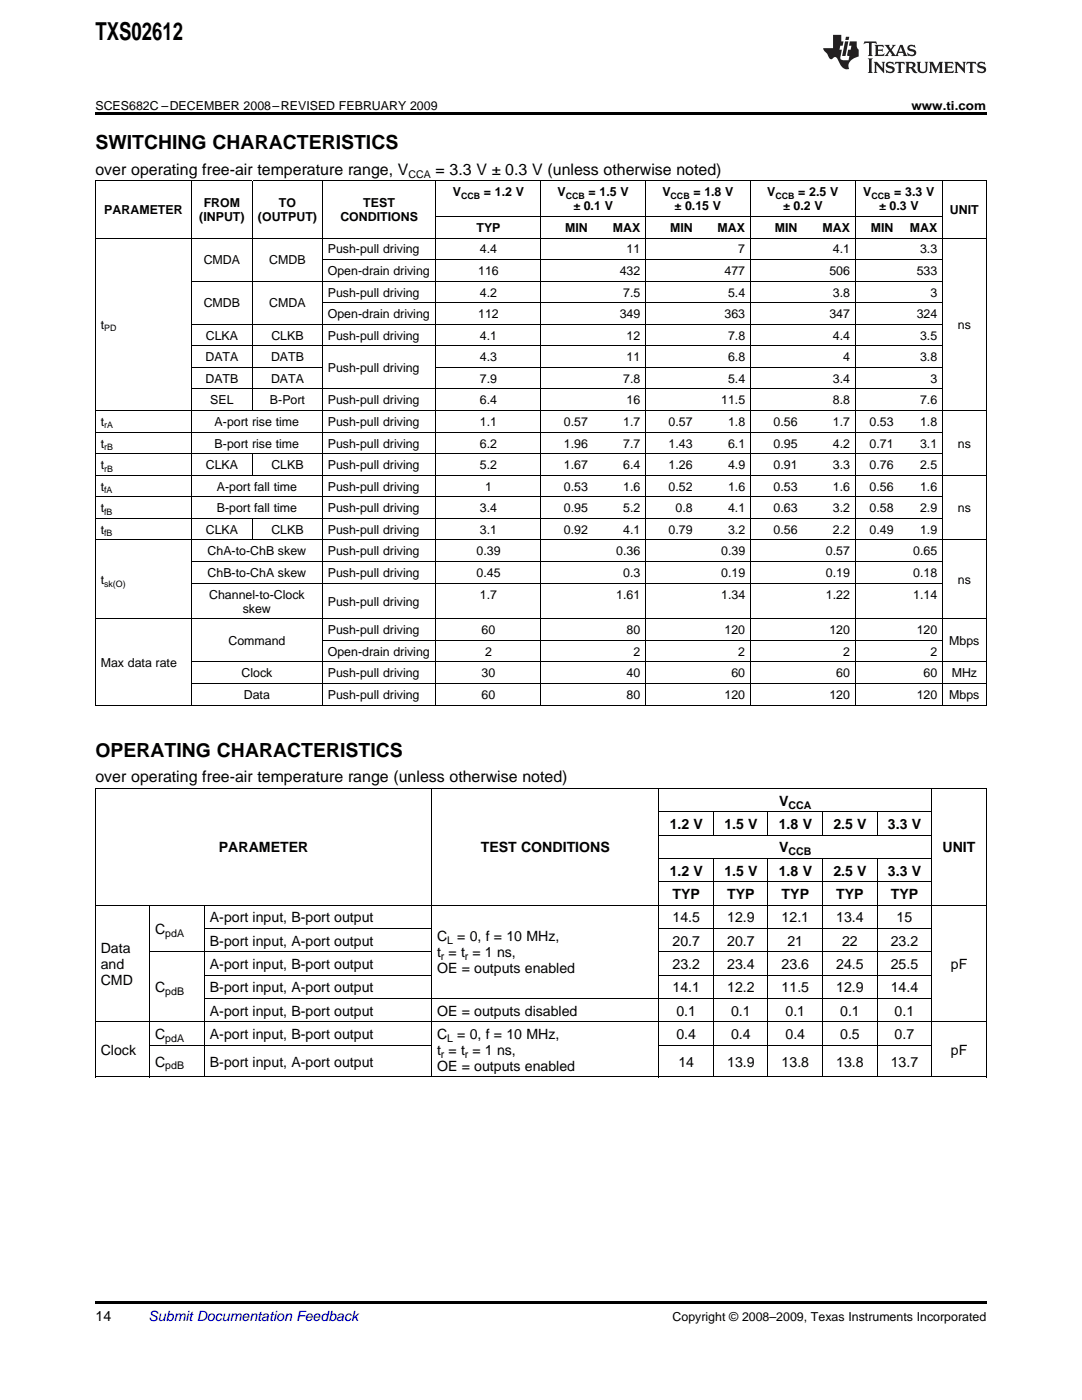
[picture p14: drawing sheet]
<svg xmlns="http://www.w3.org/2000/svg" width="216mm" height="279mm" viewBox="0 0 216 279" stroke-linecap="round" stroke-linejoin="round" font-family="sans-serif">
<defs><g id="words">
<text font-size="4.9" x="19" y="7.9">TXS02612</text>
<g font-size="3.9">
<text x="19" y="29.7">SWITCHING CHARACTERISTICS</text>
<text x="19" y="151">OPERATING CHARACTERISTICS</text>
</g>
<g font-size="3.2">
<text x="19" y="34.9">over operating free-air temperature range, V</text>
<text x="86.9" y="34.9">= 3.3 V ± 0.3 V (unless otherwise noted)</text>
<text x="19" y="156.1">over operating free-air temperature range (unless otherwise noted)</text>
</g>
<g font-size="2.8">
<text x="155.5" y="160.8">V</text>
<text x="133.6" y="165.5">1.2 V</text>
<text x="144.5" y="165.5">1.5 V</text>
<text x="155.4" y="165.5">1.8 V</text>
<text x="166.3" y="165.5">2.5 V</text>
<text x="177.2" y="165.5">3.3 V</text>
<text x="43.7" y="170.1">PARAMETER</text>
<text x="95.9" y="170.1">TEST CONDITIONS</text>
<text x="155.5" y="170.1">V</text>
<text x="188.1" y="170.1">UNIT</text>
<text x="133.6" y="174.8">1.2 V</text>
<text x="134.2" y="179.4">TYP</text>
<text x="144.5" y="174.8">1.5 V</text>
<text x="145.1" y="179.4">TYP</text>
<text x="155.4" y="174.8">1.8 V</text>
<text x="156" y="179.4">TYP</text>
<text x="166.3" y="174.8">2.5 V</text>
<text x="166.9" y="179.4">TYP</text>
<text x="177.2" y="174.8">3.3 V</text>
<text x="177.7" y="179.4">TYP</text>
<text x="41.9" y="184.1">A-port input, B-port output</text>
<text x="134.2" y="184.1">14.5</text>
<text x="145.1" y="184.1">12.9</text>
<text x="156" y="184.1">12.1</text>
<text x="166.9" y="184.1">13.4</text>
<text x="178.9" y="184.1">15</text>
<text x="20.1" y="190.2">Data</text>
<text x="31" y="186.4">C</text>
<text x="41.9" y="188.7">B-port input, A-port output</text>
<text x="87.2" y="187.9">C</text>
<text x="87.2" y="191.1">t = t = 1 ns,</text>
<text x="91.2" y="187.9">= 0, f = 10 MHz,</text>
<text x="134.2" y="188.7">20.7</text>
<text x="145.1" y="188.7">20.7</text>
<text x="157.1" y="188.7">21</text>
<text x="168" y="188.7">22</text>
<text x="177.7" y="188.7">23.2</text>
<text x="20.1" y="193.4">and</text>
<text x="20.1" y="196.6">CMD</text>
<text x="41.9" y="193.4">A-port input, B-port output</text>
<text x="87.2" y="194.2">OE = outputs enabled</text>
<text x="134.2" y="193.4">23.2</text>
<text x="145.1" y="193.4">23.4</text>
<text x="156" y="193.4">23.6</text>
<text x="166.9" y="193.4">24.5</text>
<text x="177.7" y="193.4">25.5</text>
<text x="189.7" y="193.4">pF</text>
<text x="31" y="198">C</text>
<text x="41.9" y="198">B-port input, A-port output</text>
<text x="41.9" y="202.7">A-port input, B-port output</text>
<text x="87.2" y="202.7">OE = outputs disabled</text>
<text x="134.2" y="198">14.1</text>
<text x="135" y="202.7">0.1</text>
<text x="145.1" y="198">12.2</text>
<text x="145.9" y="202.7">0.1</text>
<text x="156" y="198">11.5</text>
<text x="156.7" y="202.7">0.1</text>
<text x="166.9" y="198">12.9</text>
<text x="167.6" y="202.7">0.1</text>
<text x="177.7" y="198">14.4</text>
<text x="178.5" y="202.7">0.1</text>
<text x="31" y="207.4">C</text>
<text x="41.9" y="207.4">A-port input, B-port output</text>
<text x="87.2" y="207.4">C</text>
<text x="91.2" y="207.4">= 0, f = 10 MHz,</text>
<text x="135" y="207.4">0.4</text>
<text x="145.9" y="207.4">0.4</text>
<text x="156.7" y="207.4">0.4</text>
<text x="167.6" y="207.4">0.5</text>
<text x="178.5" y="207.4">0.7</text>
<text x="20.1" y="210.5">Clock</text>
<text x="31" y="212.9">C</text>
<text x="41.9" y="212.9">B-port input, A-port output</text>
<text x="87.2" y="210.5">t = t = 1 ns,</text>
<text x="87.2" y="213.7">OE = outputs enabled</text>
<text x="135.4" y="212.9">14</text>
<text x="145.1" y="212.9">13.9</text>
<text x="156" y="212.9">13.8</text>
<text x="166.9" y="212.9">13.8</text>
<text x="177.7" y="212.9">13.7</text>
<text x="189.7" y="210.5">pF</text>
<text x="19" y="263.6">14</text>
</g>
<text font-size="2.8" fill="#0000c8" x="29.6" y="263.6">Submit Documentation Feedback</text>
<g font-size="2.5">
<text x="19" y="21.9">SCES682C –DECEMBER 2008–REVISED FEBRUARY 2009</text>
<text x="181.9" y="21.9">www.ti.com</text>
<text x="40.6" y="41.3">FROM</text>
<text x="55.7" y="41.3">TO</text>
<text x="72.5" y="41.3">TEST</text>
<text x="90.4" y="39.2">V</text>
<text x="96.6" y="39.2">= 1.2 V</text>
<text x="111.3" y="39.2">V</text>
<text x="114.4" y="42">± 0.1 V</text>
<text x="117.4" y="39.2">= 1.5 V</text>
<text x="132.2" y="39.2">V</text>
<text x="134.6" y="42">± 0.15 V</text>
<text x="138.4" y="39.2">= 1.8 V</text>
<text x="153.1" y="39.2">V</text>
<text x="156.2" y="42">± 0.2 V</text>
<text x="159.3" y="39.2">= 2.5 V</text>
<text x="172.3" y="39.2">V</text>
<text x="175.4" y="42">± 0.3 V</text>
<text x="178.4" y="39.2">= 3.3 V</text>
<text x="20.8" y="42.7">PARAMETER</text>
<text x="39.8" y="44.1">(INPUT)</text>
<text x="51.5" y="44.1">(OUTPUT)</text>
<text x="67.9" y="44.1">CONDITIONS</text>
<text x="95.1" y="46.3">TYP</text>
<text x="112.8" y="46.3">MIN</text>
<text x="122.3" y="46.3">MAX</text>
<text x="133.7" y="46.3">MIN</text>
<text x="143.2" y="46.3">MAX</text>
<text x="154.6" y="46.3">MIN</text>
<text x="164.1" y="46.3">MAX</text>
<text x="173.8" y="46.3">MIN</text>
<text x="181.5" y="46.3">MAX</text>
<text x="189.5" y="42.7">UNIT</text>
<text x="40.6" y="52.7">CMDA</text>
<text x="53.7" y="52.7">CMDB</text>
<text x="65.4" y="50.6">Push-pull driving</text>
<text x="95.7" y="50.6">4.4</text>
<text x="125" y="50.6">11</text>
<text x="147.3" y="50.6">7</text>
<text x="166.2" y="50.6">4.1</text>
<text x="183.6" y="50.6">3.3</text>
<text x="65.4" y="54.9">Open-drain driving</text>
<text x="65.4" y="59.2">Push-pull driving</text>
<text x="95.4" y="54.9">116</text>
<text x="95.7" y="59.2">4.2</text>
<text x="123.6" y="54.9">432</text>
<text x="124.4" y="59.2">7.5</text>
<text x="144.6" y="54.9">477</text>
<text x="145.3" y="59.2">5.4</text>
<text x="165.5" y="54.9">506</text>
<text x="166.2" y="59.2">3.8</text>
<text x="182.9" y="54.9">533</text>
<text x="185.7" y="59.2">3</text>
<text x="20.1" y="65.7">t</text>
<text x="40.6" y="61.3">CMDB</text>
<text x="53.7" y="61.3">CMDA</text>
<text x="65.4" y="63.5">Open-drain driving</text>
<text x="95.4" y="63.5">112</text>
<text x="123.6" y="63.5">349</text>
<text x="144.6" y="63.5">363</text>
<text x="165.5" y="63.5">347</text>
<text x="182.9" y="63.5">324</text>
<text x="191.1" y="65.7">ns</text>
<text x="41.1" y="67.8">CLKA</text>
<text x="54.2" y="67.8">CLKB</text>
<text x="65.4" y="67.8">Push-pull driving</text>
<text x="95.7" y="67.8">4.1</text>
<text x="125" y="67.8">12</text>
<text x="145.3" y="67.8">7.8</text>
<text x="166.2" y="67.8">4.4</text>
<text x="183.6" y="67.8">3.5</text>
<text x="41" y="72.1">DATA</text>
<text x="41" y="76.4">DATB</text>
<text x="54.1" y="72.1">DATB</text>
<text x="54.1" y="76.4">DATA</text>
<text x="65.4" y="74.3">Push-pull driving</text>
<text x="95.7" y="72.1">4.3</text>
<text x="95.7" y="76.4">7.9</text>
<text x="124.4" y="76.4">7.8</text>
<text x="125" y="72.1">11</text>
<text x="145.3" y="72.1">6.8</text>
<text x="145.3" y="76.4">5.4</text>
<text x="166.2" y="76.4">3.4</text>
<text x="168.2" y="72.1">4</text>
<text x="183.6" y="72.1">3.8</text>
<text x="185.7" y="76.4">3</text>
<text x="41.9" y="80.7">SEL</text>
<text x="53.9" y="80.7">B-Port</text>
<text x="65.4" y="80.7">Push-pull driving</text>
<text x="95.7" y="80.7">6.4</text>
<text x="125" y="80.7">16</text>
<text x="143.9" y="80.7">11.5</text>
<text x="166.2" y="80.7">8.8</text>
<text x="183.6" y="80.7">7.6</text>
<text x="20.1" y="85">t</text>
<text x="20.1" y="89.3">t</text>
<text x="42.8" y="85">A-port rise time</text>
<text x="42.8" y="89.3">B-port rise time</text>
<text x="65.4" y="85">Push-pull driving</text>
<text x="65.4" y="89.3">Push-pull driving</text>
<text x="95.7" y="85">1.1</text>
<text x="95.7" y="89.3">6.2</text>
<text x="112.5" y="85">0.57</text>
<text x="112.5" y="89.3">1.96</text>
<text x="124.4" y="85">1.7</text>
<text x="124.4" y="89.3">7.7</text>
<text x="133.4" y="85">0.57</text>
<text x="133.4" y="89.3">1.43</text>
<text x="145.3" y="85">1.8</text>
<text x="145.3" y="89.3">6.1</text>
<text x="154.3" y="85">0.56</text>
<text x="154.3" y="89.3">0.95</text>
<text x="166.2" y="85">1.7</text>
<text x="166.2" y="89.3">4.2</text>
<text x="173.5" y="85">0.53</text>
<text x="173.5" y="89.3">0.71</text>
<text x="183.6" y="85">1.8</text>
<text x="183.6" y="89.3">3.1</text>
<text x="191.1" y="89.3">ns</text>
<text x="20.1" y="93.6">t</text>
<text x="41.1" y="93.6">CLKA</text>
<text x="54.2" y="93.6">CLKB</text>
<text x="65.4" y="93.6">Push-pull driving</text>
<text x="95.7" y="93.6">5.2</text>
<text x="112.5" y="93.6">1.67</text>
<text x="124.4" y="93.6">6.4</text>
<text x="133.4" y="93.6">1.26</text>
<text x="145.3" y="93.6">4.9</text>
<text x="154.3" y="93.6">0.91</text>
<text x="166.2" y="93.6">3.3</text>
<text x="173.5" y="93.6">0.76</text>
<text x="183.6" y="93.6">2.5</text>
<text x="20.1" y="97.9">t</text>
<text x="43.3" y="97.9">A-port fall time</text>
<text x="65.4" y="97.9">Push-pull driving</text>
<text x="96.8" y="97.9">1</text>
<text x="112.5" y="97.9">0.53</text>
<text x="124.4" y="97.9">1.6</text>
<text x="133.4" y="97.9">0.52</text>
<text x="145.3" y="97.9">1.6</text>
<text x="154.3" y="97.9">0.53</text>
<text x="166.2" y="97.9">1.6</text>
<text x="173.5" y="97.9">0.56</text>
<text x="183.6" y="97.9">1.6</text>
<text x="20.1" y="102.2">t</text>
<text x="20.1" y="106.5">t</text>
<text x="41.1" y="106.5">CLKA</text>
<text x="43.3" y="102.2">B-port fall time</text>
<text x="54.2" y="106.5">CLKB</text>
<text x="65.4" y="102.2">Push-pull driving</text>
<text x="65.4" y="106.5">Push-pull driving</text>
<text x="95.7" y="102.2">3.4</text>
<text x="95.7" y="106.5">3.1</text>
<text x="112.5" y="102.2">0.95</text>
<text x="112.5" y="106.5">0.92</text>
<text x="124.4" y="102.2">5.2</text>
<text x="124.4" y="106.5">4.1</text>
<text x="133.4" y="106.5">0.79</text>
<text x="134.8" y="102.2">0.8</text>
<text x="145.3" y="102.2">4.1</text>
<text x="145.3" y="106.5">3.2</text>
<text x="154.3" y="102.2">0.63</text>
<text x="154.3" y="106.5">0.56</text>
<text x="166.2" y="102.2">3.2</text>
<text x="166.2" y="106.5">2.2</text>
<text x="173.5" y="102.2">0.58</text>
<text x="173.5" y="106.5">0.49</text>
<text x="183.6" y="102.2">2.9</text>
<text x="183.6" y="106.5">1.9</text>
<text x="191.1" y="102.2">ns</text>
<text x="41.4" y="110.8">ChA-to-ChB skew</text>
<text x="65.4" y="110.8">Push-pull driving</text>
<text x="95.1" y="110.8">0.39</text>
<text x="123" y="110.8">0.36</text>
<text x="143.9" y="110.8">0.39</text>
<text x="164.8" y="110.8">0.57</text>
<text x="182.2" y="110.8">0.65</text>
<text x="20.1" y="116.6">t</text>
<text x="41.4" y="115.1">ChB-to-ChA skew</text>
<text x="41.7" y="119.5">Channel-to-Clock</text>
<text x="65.4" y="115.1">Push-pull driving</text>
<text x="95.1" y="115.1">0.45</text>
<text x="95.7" y="119.5">1.7</text>
<text x="123" y="119.5">1.61</text>
<text x="124.4" y="115.1">0.3</text>
<text x="143.9" y="115.1">0.19</text>
<text x="143.9" y="119.5">1.34</text>
<text x="164.8" y="115.1">0.19</text>
<text x="164.8" y="119.5">1.22</text>
<text x="182.2" y="115.1">0.18</text>
<text x="182.2" y="119.5">1.14</text>
<text x="191.1" y="116.6">ns</text>
<text x="48.4" y="122.3">skew</text>
<text x="65.4" y="120.9">Push-pull driving</text>
<text x="45.6" y="128.7">Command</text>
<text x="65.4" y="126.6">Push-pull driving</text>
<text x="65.4" y="130.9">Open-drain driving</text>
<text x="96.1" y="126.6">60</text>
<text x="96.8" y="130.9">2</text>
<text x="125" y="126.6">80</text>
<text x="126.4" y="130.9">2</text>
<text x="144.6" y="126.6">120</text>
<text x="147.3" y="130.9">2</text>
<text x="165.5" y="126.6">120</text>
<text x="168.2" y="130.9">2</text>
<text x="182.9" y="126.6">120</text>
<text x="185.7" y="130.9">2</text>
<text x="189.4" y="128.7">Mbps</text>
<text x="20.1" y="133">Max data rate</text>
<text x="48.2" y="135.2">Clock</text>
<text x="65.4" y="135.2">Push-pull driving</text>
<text x="96.1" y="135.2">30</text>
<text x="125" y="135.2">40</text>
<text x="145.9" y="135.2">60</text>
<text x="166.9" y="135.2">60</text>
<text x="184.3" y="135.2">60</text>
<text x="189.9" y="135.2">MHz</text>
<text x="48.6" y="139.5">Data</text>
<text x="65.4" y="139.5">Push-pull driving</text>
<text x="96.1" y="139.5">60</text>
<text x="125" y="139.5">80</text>
<text x="144.6" y="139.5">120</text>
<text x="165.5" y="139.5">120</text>
<text x="182.9" y="139.5">120</text>
<text x="189.4" y="139.5">Mbps</text>
<text x="134.2" y="263.6">Copyright © 2008–2009, Texas Instruments Incorporated</text>
</g>
<g font-size="2.1">
<text x="81.5" y="35.5">CCA</text>
<text x="157.3" y="161.4">CCA</text>
<text x="157.3" y="170.7">CCB</text>
<text x="33" y="187">pdA</text>
<text x="88" y="191.6">r</text>
<text x="89.2" y="188.5">L</text>
<text x="92.7" y="191.6">r</text>
<text x="33" y="198.6">pdB</text>
<text x="33" y="207.9">pdA</text>
<text x="89.2" y="207.9">L</text>
<text x="33" y="213.4">pdB</text>
<text x="88" y="211.1">r</text>
<text x="92.7" y="211.1">r</text>
</g>
<g font-size="1.8">
<text x="92" y="39.7">CCB</text>
<text x="112.9" y="39.7">CCB</text>
<text x="133.8" y="39.7">CCB</text>
<text x="154.7" y="39.7">CCB</text>
<text x="173.9" y="39.7">CCB</text>
<text x="20.8" y="66.1">PD</text>
<text x="20.8" y="85.5">rA</text>
<text x="20.8" y="89.8">rB</text>
<text x="20.8" y="94.1">rB</text>
<text x="20.8" y="98.4">fA</text>
<text x="20.8" y="102.7">fB</text>
<text x="20.8" y="107">fB</text>
<text x="20.8" y="117.1">sk(O)</text>
</g>
</g></defs>
<g fill="#231f20">
<path d="M172.5 8.3l-.1 .5 .4-.2h.6v.1v2.1l-.2 .4h.9l-.2-.4v-2.1l.1-.1h.5l.5 .2-.2-.5zM174.5 9l.2 .3v1.5l-.2 .4h1.8l.2-.6a1.04 1.04 0 0 1-1.3 .2v-.7h.6l.3 .2v-.6l-.3 .2h-.6v-.6l.8-.1 .4 .3-.2-.5zM176.5 9l.9 1.1-.9 1.1h.8l-.2-.2 .4-.7 .5 .7-.2 .2h1.5l-.2-.2 .2-.4h.9l.1 .4-.2 .2h1l-.3-.3-.7-1.9h-.5l-.9 2-.8-1 .9-1h-.8l.1 .3-.4 .5-.3-.6 .1-.2zM179.7 9.3l.4 1h-.7zM181.3 9.1a.63 .63 0 0 0-.2 .7 .63 .63 0 0 0 .6 .4l.6 .2 .1 .2a.75 .75 0 0 1-.7 .4 .75 .75 0 0 1-.6-.5l.1 .7 .1-.1a1.11 1.11 0 0 0 1.5-.6 1.13 1.13 0 0 0-1.2-.8l-.1-.4a1.04 1.04 0 0 1 1.2 .2l-.2-.5-.2 .1-.4-.2zM173.2 11.7l.2 .3v2.2l-.2 .4h1l-.3-.4v-2.2l.3-.3zM174.3 12.3l.3 .4v1.5l-.3 .4h.8l-.2-.4v-1.3l1.5 1.7v-1.9l.2-.4h-.7l.2 .4v.9l-1.1-1.3zM177 12.5a.62 .62 0 0 0-.2 .7 .62 .62 0 0 0 .6 .4l.6 .1 .1 .3a.76 .76 0 0 1-.7 .3 .76 .76 0 0 1-.7-.4l.2 .7 .1-.1a1.11 1.11 0 0 0 1.5-.6 1.13 1.13 0 0 0-1.2-.8l-.1-.4a1.04 1.04 0 0 1 1.2 .2l-.2-.6-.2 .1-.5-.1zM178.7 12.3l-.2 .7a.61 .61 0 0 1 .8-.4v1.6l-.2 .4h.9l-.2-.4v-1.6a.63 .63 0 0 1 .7 .4l-.1-.7zM180.6 12.3l.3 .4v1.5l-.3 .4h1l-.2-.2-.1-.8 .6 .2a.76 .76 0 0 0 1.2 .7l-1-1a.58 .58 0 0 0 .6-.5 .58 .58 0 0 0-.5-.6zM181.4 12.7l.1-.1a.45 .45 0 0 1 .5 .1 .45 .45 0 0 1 .1 .5l-.8 .2zM182.9 12.3l.2 .2a2.17 2.17 0 0 0 .3 1.9 .99 .99 0 0 0 1.6-.6v-1.1l.2-.4h-.7l.2 .2a1.92 1.92 0 0 1-.2 1.8 .6 .6 0 0 1-.9-.5v-1.1l.2-.4zM185.4 12.3l.2 .4v1.5l-.2 .4h.7l-.2-.4v-1.4l.8 1.8 .8-1.8v1.4l-.2 .4h.9l-.2-.4v-1.5l.2-.4h-.8l-.6 1.5-.6-1.5zM188.4 12.3l.2 .4v1.5l-.2 .4h1.8l.1-.6a1.04 1.04 0 0 1-1.2 .2v-.7h.5l.4 .2v-.6l-.4 .2h-.5v-.7h.8l.3 .3-.1-.6zM190.5 12.3l.2 .4v1.5l-.2 .4h.7l-.2-.4v-1.3l1.5 1.7v-1.9l.2-.4h-.7l.2 .4v.9l-1.1-1.3zM192.9 12.3l-.1 .7a.61 .61 0 0 1 .7-.4l.1 1.6-.3 .4h1l-.3-.4 .1-1.6a.63 .63 0 0 1 .7 .4l-.1-.7zM195.2 12.5a.62 .62 0 0 0-.2 .7 .62 .62 0 0 0 .6 .4l.6 .1 .1 .3a.76 .76 0 0 1-.7 .3 .76 .76 0 0 1-.6-.4l.1 .7 .1-.1a1.11 1.11 0 0 0 1.6-.6 1.13 1.13 0 0 0-1.3-.8l-.1-.4a1.04 1.04 0 0 1 1.2 .2l-.1-.6-.2 .1-.5-.1z"/>
<path d="M166.2 7v2.6h-1.9v.4l.8 .9a.91 .91 0 0 0 1 .9 .56 .56 0 0 1 .5-.4 .56 .56 0 0 1 .5 .3l.4 .8a1.53 1.53 0 0 0 1.9 1.2 1.54 1.54 0 0 1 1-2.1l.9-.3v-1.4a1.52 1.52 0 0 1-.4-1.6h-1.3l-.2 .8h.5l-.2 .8h-.5l-.1 1v.2l.4 .1-.2 .8a1.93 1.93 0 0 1-1.6-.2l.3-1.9h-.5l.2-.8h.4l.2-.8h-.4v-1.3zM168.6 8.3l-.6 2.9h.7l.6-2.9zM168.8 7.3l-.1 .7h.6l.2-.7z"/>
</g>
<path d="M19 22.5h177.8v.5h-177.8zM19 259.7h177.8v.5h-177.8z" fill="#000"/>
<g fill="none" stroke="#000" stroke-width=".2">
<path d="M19 36.1h177.8M19.1 36.1v104.7M38.2 36.1v104.7M50.4 36.1v45.9M64.3 36.1v104.7M87 36.1v104.7M107.9 36.1v104.7M128.8 36.1v104.7M149.7 36.1v104.7M170.6 36.1v104.7M188 36.1v104.7M196.8 36.1v104.7"/>
<path d="M19 47.5h177.8M38.2 56.1h149.9M64.3 51.8h123.8M87 43.2h101.1M38.2 77.6h149.9M38.2 73.3h26.1M38.2 69h149.9M38.2 64.7h149.9M64.3 60.4h123.8M87 73.3h101.1M19 99.1h169.1M19 94.8h177.8"/>
<path d="M19 90.5h169.1M19 86.2h169.1M19 81.9h177.8M50.4 90.6v4.3M19 107.8h177.8M19 103.5h169.1M38.2 116.4h149.9M38.2 112.1h149.9M50.4 103.5v4.3M19 123.5h177.8M38.2 136.4h158.6M38.2 132.1h158.6"/>
<path d="M64.3 127.8h123.8M19 157.4h177.8M19 140.7h177.8M19.1 157.4v57.6M86.1 157.4v57.6M131.5 157.4v57.6M185.9 157.4v57.6M196.8 157.4v57.6M131.5 176h54.4M131.5 171.3h54.4M131.5 166.7h54.4M131.5 162h54.4"/>
<path d="M142.4 162.1v4.6M142.4 171.4v43.6M153.2 162.1v4.6M153.2 171.4v43.6M164.1 162.1v4.6M164.1 171.4v43.6M175 162.1v4.6M175 171.4v43.6M19 180.6h177.8M29.9 180.7v34.3M29.9 190h56.2M40.8 180.7v34.3"/>
<path d="M40.8 199.3h145.1M40.8 194.6h45.3M40.8 185.3h45.3M131.5 194.6h54.4M131.5 190h54.4M131.5 185.3h54.4M19 214.9h177.8M19 203.9h177.8M29.9 208.6h56.2M131.5 208.6h54.4"/>
</g>
<use href="#words"/>
</svg>
